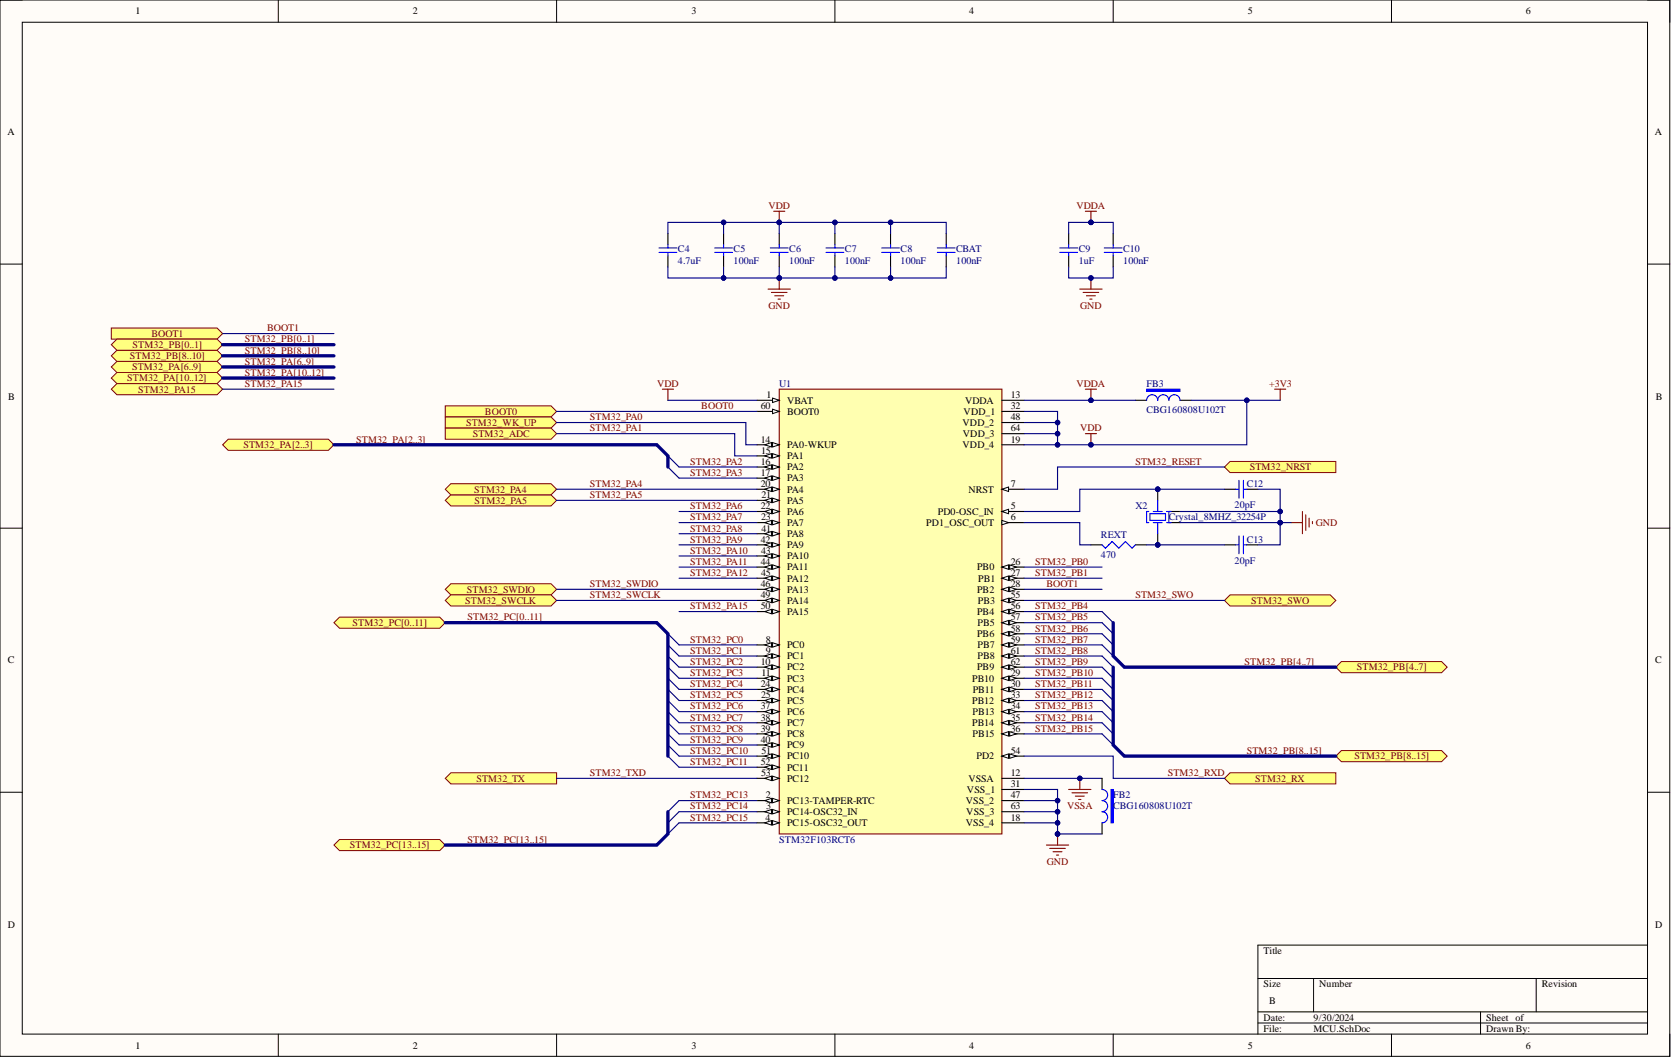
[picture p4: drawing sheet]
<svg xmlns="http://www.w3.org/2000/svg" width="381mm" height="241mm" viewBox="0 0 381 241" stroke-linecap="round" stroke-linejoin="round" font-family="sans-serif">
<defs><g id="words">
<g font-size="2.3">
<text x="30.8" y="3.3">1</text>
<text x="94.1" y="3.3">2</text>
<text x="157.5" y="3.3">3</text>
<text x="220.7" y="3.3">4</text>
<text x="284.2" y="3.3">5</text>
<text x="347.5" y="3.3">6</text>
<text x="1.7" y="30.8">A</text>
<text x="376.9" y="30.8">A</text>
<text x="1.9" y="91">B</text>
<text x="173.2" y="93.1">60</text>
<text x="174.6" y="90.6">1</text>
<text x="179.2" y="91.9">VBAT</text>
<text x="179.2" y="94.4">BOOT0</text>
<text x="219.5" y="94.4">VDD_1</text>
<text x="219.8" y="91.9">VDDA</text>
<text x="230.2" y="93.1">32</text>
<text x="230.2" y="95.7">48</text>
<text x="230.2" y="90.6">13</text>
<text x="377.1" y="91">B</text>
<text x="173.2" y="100.7">14</text>
<text x="219.2" y="96.9">VDD_2</text>
<text x="219.3" y="99.5">VDD_3</text>
<text x="230.2" y="100.7">19</text>
<text x="230.2" y="98.2">64</text>
<text x="173.2" y="105.8">16</text>
<text x="173.3" y="103.3">15</text>
<text x="179.2" y="102">PA0-WKUP</text>
<text x="179.2" y="104.5">PA1</text>
<text x="179.2" y="107.1">PA2</text>
<text x="219.2" y="102">VDD_4</text>
<text x="173.2" y="108.3">17</text>
<text x="173.2" y="110.9">20</text>
<text x="173.4" y="113.4">21</text>
<text x="179.2" y="109.6">PA3</text>
<text x="179.2" y="112.1">PA4</text>
<text x="220.6" y="112.1">NRST</text>
<text x="230.2" y="110.9">7</text>
<text x="173.2" y="115.9">22</text>
<text x="173.3" y="118.5">23</text>
<text x="179.2" y="114.7">PA5</text>
<text x="179.2" y="117.2">PA6</text>
<text x="179.2" y="119.7">PA7</text>
<text x="210.9" y="119.7">PD1_OSC_OUT</text>
<text x="213.5" y="117.2">PD0-OSC_IN</text>
<text x="230.2" y="115.9">5</text>
<text x="230.2" y="118.5">6</text>
<text x="173.2" y="123.5">42</text>
<text x="173.4" y="121">41</text>
<text x="179.2" y="122.3">PA8</text>
<text x="179.2" y="124.8">PA9</text>
<text x="173.2" y="128.6">44</text>
<text x="173.3" y="126.1">43</text>
<text x="173.3" y="131.1">45</text>
<text x="179.2" y="127.3">PA10</text>
<text x="179.2" y="129.9">PA11</text>
<text x="222.5" y="129.9">PB0</text>
<text x="230.2" y="128.6">26</text>
<text x="230.2" y="131.1">27</text>
<text x="173.2" y="133.6">46</text>
<text x="173.2" y="136.2">49</text>
<text x="179.2" y="132.4">PA12</text>
<text x="179.2" y="134.9">PA13</text>
<text x="179.2" y="137.4">PA14</text>
<text x="222.5" y="134.9">PB2</text>
<text x="222.7" y="137.4">PB3</text>
<text x="222.8" y="132.4">PB1</text>
<text x="230.2" y="133.6">28</text>
<text x="230.2" y="136.2">55</text>
<text x="173.2" y="138.7">50</text>
<text x="179.2" y="140">PA15</text>
<text x="222.5" y="140">PB4</text>
<text x="222.6" y="142.5">PB5</text>
<text x="230.2" y="138.7">56</text>
<text x="230.2" y="141.2">57</text>
<text x="230.2" y="143.8">58</text>
<text x="174.4" y="146.3">8</text>
<text x="174.4" y="148.8">9</text>
<text x="179.2" y="147.6">PC0</text>
<text x="222.5" y="145">PB6</text>
<text x="222.6" y="147.6">PB7</text>
<text x="230.2" y="146.3">59</text>
<text x="230.2" y="148.8">61</text>
<text x="1.8" y="151">C</text>
<text x="173.2" y="151.4">10</text>
<text x="173.4" y="153.9">11</text>
<text x="179.2" y="150.1">PC1</text>
<text x="179.2" y="152.6">PC2</text>
<text x="179.2" y="155.2">PC3</text>
<text x="221.4" y="155.2">PB10</text>
<text x="222.5" y="152.6">PB9</text>
<text x="222.6" y="150.1">PB8</text>
<text x="230.2" y="151.4">62</text>
<text x="230.2" y="153.9">29</text>
<text x="377" y="151">C</text>
<text x="173.2" y="156.4">24</text>
<text x="173.2" y="161.5">37</text>
<text x="173.3" y="159">25</text>
<text x="179.2" y="157.7">PC4</text>
<text x="179.2" y="160.2">PC5</text>
<text x="221.4" y="160.2">PB12</text>
<text x="221.6" y="157.7">PB11</text>
<text x="230.2" y="156.4">30</text>
<text x="230.2" y="159">33</text>
<text x="230.2" y="161.5">34</text>
<text x="173.2" y="164">38</text>
<text x="173.2" y="166.6">39</text>
<text x="179.2" y="162.8">PC6</text>
<text x="179.2" y="165.3">PC7</text>
<text x="179.2" y="167.8">PC8</text>
<text x="221.4" y="165.3">PB14</text>
<text x="221.5" y="162.8">PB13</text>
<text x="221.5" y="167.8">PB15</text>
<text x="230.2" y="164">35</text>
<text x="230.2" y="166.6">36</text>
<text x="173.2" y="169.1">40</text>
<text x="173.4" y="171.6">51</text>
<text x="179.2" y="170.4">PC9</text>
<text x="179.2" y="172.9">PC10</text>
<text x="222.4" y="172.9">PD2</text>
<text x="230.2" y="171.6">54</text>
<text x="173.2" y="174.1">52</text>
<text x="173.3" y="176.7">53</text>
<text x="179.2" y="175.4">PC11</text>
<text x="179.2" y="177.9">PC12</text>
<text x="220.6" y="177.9">VSSA</text>
<text x="230.2" y="176.7">12</text>
<text x="230.2" y="179.2">31</text>
<text x="174.4" y="181.7">2</text>
<text x="174.5" y="184.3">3</text>
<text x="179.2" y="183">PC13-TAMPER-RTC</text>
<text x="179.2" y="185.5">PC14-OSC32_IN</text>
<text x="220" y="183">VSS_2</text>
<text x="220" y="185.5">VSS_3</text>
<text x="220.2" y="180.5">VSS_1</text>
<text x="230.2" y="181.7">47</text>
<text x="230.2" y="184.3">63</text>
<text x="174.3" y="186.8">4</text>
<text x="179.2" y="188.1">PC15-OSC32_OUT</text>
<text x="220" y="188.1">VSS_4</text>
<text x="230.2" y="186.8">18</text>
<text x="1.8" y="211.2">D</text>
<text x="377" y="211.2">D</text>
<text x="287.7" y="217.2">Title</text>
<text x="287.7" y="224.8">Size</text>
<text x="300.4" y="224.8">Number</text>
<text x="351.1" y="224.8">Revision</text>
<text x="287.7" y="232.4">Date:</text>
<text x="289" y="228.6">B</text>
<text x="299.1" y="232.4">9/30/2024</text>
<text x="338.4" y="232.4">Sheet of</text>
<text x="30.8" y="238.7">1</text>
<text x="94.1" y="238.7">2</text>
<text x="157.5" y="238.7">3</text>
<text x="220.7" y="238.7">4</text>
<text x="284.2" y="238.7">5</text>
<text x="287.7" y="234.9">File:</text>
<text x="299.1" y="234.9">MCU.SchDoc</text>
<text x="338.4" y="234.9">Drawn By:</text>
<text x="347.5" y="238.7">6</text>
</g>
<g font-size="2.3" fill="#800000">
<text x="175" y="47.6">VDD</text>
<text x="245.1" y="47.6">VDDA</text>
<text x="175" y="70.4">GND</text>
<text x="246" y="70.4">GND</text>
<text x="34.5" y="76.7">BOOT1</text>
<text x="55.8" y="78">STM32_PB[0..1]</text>
<text x="60.8" y="75.4">BOOT1</text>
<text x="29.6" y="81.8">STM32_PB[8..10]</text>
<text x="30.2" y="79.2">STM32_PB[0..1]</text>
<text x="55.8" y="83">STM32_PA[6..9]</text>
<text x="55.8" y="80.5">STM32_PB[8..10]</text>
<text x="29" y="86.8">STM32_PA[10..12]</text>
<text x="30.1" y="84.3">STM32_PA[6..9]</text>
<text x="31.4" y="89.4">STM32_PA15</text>
<text x="55.8" y="85.6">STM32_PA[10..12]</text>
<text x="55.8" y="88.1">STM32_PA15</text>
<text x="149.7" y="88.1">VDD</text>
<text x="245.1" y="88.1">VDDA</text>
<text x="289" y="88.1">+3V3</text>
<text x="110.4" y="94.4">BOOT0</text>
<text x="134.4" y="95.7">STM32_PA0</text>
<text x="159.7" y="93.1">BOOT0</text>
<text x="81.1" y="100.7">STM32_PA[2..3]</text>
<text x="106.1" y="96.9">STM32_WK_UP</text>
<text x="107.7" y="99.5">STM32_ADC</text>
<text x="134.4" y="98.2">STM32_PA1</text>
<text x="246" y="98.2">VDD</text>
<text x="55.4" y="102">STM32_PA[2..3]</text>
<text x="157.2" y="105.8">STM32_PA2</text>
<text x="258.6" y="105.8">STM32_RESET</text>
<text x="284.6" y="107.1">STM32_NRST</text>
<text x="108" y="112.1">STM32_PA4</text>
<text x="134.4" y="113.4">STM32_PA5</text>
<text x="134.4" y="110.9">STM32_PA4</text>
<text x="157.2" y="108.3">STM32_PA3</text>
<text x="108.1" y="114.7">STM32_PA5</text>
<text x="157.2" y="115.9">STM32_PA6</text>
<text x="157.2" y="118.5">STM32_PA7</text>
<text x="299.7" y="119.7">GND</text>
<text x="157.2" y="121">STM32_PA8</text>
<text x="157.2" y="123.5">STM32_PA9</text>
<text x="157.2" y="126.1">STM32_PA10</text>
<text x="157.2" y="128.6">STM32_PA11</text>
<text x="157.2" y="131.1">STM32_PA12</text>
<text x="235.8" y="128.6">STM32_PB0</text>
<text x="235.8" y="131.1">STM32_PB1</text>
<text x="106" y="137.4">STM32_SWCLK</text>
<text x="106.3" y="134.9">STM32_SWDIO</text>
<text x="134.4" y="133.6">STM32_SWDIO</text>
<text x="134.4" y="136.2">STM32_SWCLK</text>
<text x="238.3" y="133.6">BOOT1</text>
<text x="258.6" y="136.2">STM32_SWO</text>
<text x="284.9" y="137.4">STM32_SWO</text>
<text x="80.3" y="142.5">STM32_PC[0..11]</text>
<text x="106.5" y="141.2">STM32_PC[0..11]</text>
<text x="157.2" y="138.7">STM32_PA15</text>
<text x="235.8" y="138.7">STM32_PB4</text>
<text x="235.8" y="141.2">STM32_PB5</text>
<text x="235.8" y="143.8">STM32_PB6</text>
<text x="157.2" y="146.3">STM32_PC0</text>
<text x="157.2" y="148.8">STM32_PC1</text>
<text x="235.8" y="146.3">STM32_PB7</text>
<text x="235.8" y="148.8">STM32_PB8</text>
<text x="157.2" y="151.4">STM32_PC2</text>
<text x="157.2" y="153.9">STM32_PC3</text>
<text x="235.8" y="153.9">STM32_PB10</text>
<text x="235.8" y="151.4">STM32_PB9</text>
<text x="283.4" y="151.4">STM32_PB[4..7]</text>
<text x="309" y="152.6">STM32_PB[4..7]</text>
<text x="157.2" y="156.4">STM32_PC4</text>
<text x="157.2" y="159">STM32_PC5</text>
<text x="157.2" y="161.5">STM32_PC6</text>
<text x="235.8" y="156.4">STM32_PB11</text>
<text x="235.8" y="159">STM32_PB12</text>
<text x="235.8" y="161.5">STM32_PB13</text>
<text x="157.2" y="164">STM32_PC7</text>
<text x="157.2" y="166.6">STM32_PC8</text>
<text x="235.8" y="166.6">STM32_PB15</text>
<text x="235.8" y="164">STM32_PB14</text>
<text x="157.2" y="169.1">STM32_PC9</text>
<text x="157.2" y="171.6">STM32_PC10</text>
<text x="283.9" y="171.6">STM32_PB[8..15]</text>
<text x="308.4" y="172.9">STM32_PB[8..15]</text>
<text x="108.5" y="177.9">STM32_TX</text>
<text x="134.4" y="176.7">STM32_TXD</text>
<text x="157.2" y="174.1">STM32_PC11</text>
<text x="265.9" y="176.7">STM32_RXD</text>
<text x="285.9" y="177.9">STM32_RX</text>
<text x="157.2" y="181.7">STM32_PC13</text>
<text x="157.2" y="184.3">STM32_PC14</text>
<text x="243" y="184.3">VSSA</text>
<text x="106.5" y="191.9">STM32_PC[13..15]</text>
<text x="157.2" y="186.8">STM32_PC15</text>
<text x="79.7" y="193.1">STM32_PC[13..15]</text>
<text x="238.4" y="196.9">GND</text>
</g>
<g font-size="2.3" fill="#000080">
<text x="154.4" y="60">4.7uF</text>
<text x="154.4" y="57.5">C4</text>
<text x="167.1" y="60">100nF</text>
<text x="167.1" y="57.5">C5</text>
<text x="179.7" y="60">100nF</text>
<text x="179.7" y="57.5">C6</text>
<text x="192.4" y="60">100nF</text>
<text x="192.4" y="57.5">C7</text>
<text x="205.1" y="60">100nF</text>
<text x="205.1" y="57.5">C8</text>
<text x="217.8" y="60">100nF</text>
<text x="217.8" y="57.5">CBAT</text>
<text x="245.7" y="60">1uF</text>
<text x="245.7" y="57.5">C9</text>
<text x="255.8" y="60">100nF</text>
<text x="255.8" y="57.5">C10</text>
<text x="177.5" y="88.1">U1</text>
<text x="261.1" y="88.1">FB3</text>
<text x="261.1" y="93.9">CBG160808U102T</text>
<text x="283.9" y="110.9">C12</text>
<text x="258.6" y="115.9">X2</text>
<text x="266.2" y="118.5">Crystal_8MHZ_32254P</text>
<text x="281.1" y="115.7">20pF</text>
<text x="250.7" y="122.5">REXT</text>
<text x="283.9" y="123.5">C13</text>
<text x="250.7" y="127.1">470</text>
<text x="281.1" y="128.3">20pF</text>
<text x="253.5" y="181.7">FB2</text>
<text x="253.5" y="184.3">CBG160808U102T</text>
<text x="177.5" y="191.9">STM32F103RCT6</text>
</g>
</g></defs>
<path d="M0 0h380.3v240.5h-380.3z" fill-rule="evenodd" fill="#fffcf8"/>
<path d="M0 0h380.3v240.5h-380.3z" fill="none" stroke="#000" stroke-width=".23"/>
<path d="M5.1 5.1h370.1v230.3h-370.1z" fill-rule="evenodd" fill="#fffcf8"/>
<g fill="none" stroke="#000" stroke-width=".23">
<path d="M0 0h5.1M5.1 5.1h370.1v230.3h-370.1zM63.4 0v5.1M126.8 0v5.1M190.1 0v5.1M253.5 0v5.1M316.9 0v5.1M375.2 0h5.1v5.1M0 60.1h5.1M375.2 60.1h5.1M0 120.2h5.1M375.2 120.2h5.1"/>
<path d="M0 180.3h5.1M375.2 180.3h5.1M375.2 215.2h-88.7v20.2M63.4 235.4v5.1M126.8 235.4v5.1M190.1 235.4v5.1M253.5 235.4v5.1M286.5 222.7h88.7M286.5 230.3h88.7M286.5 232.9h88.7M299.1 222.7v7.6M316.9 235.4v5.1"/>
<path d="M337.2 230.3v5.1M349.8 222.7v7.6M380.3 235.4v5.1"/>
</g>
<path d="M25.4 83.5l1.2-1.2h22.8l1.3 1.2-1.3 1.3h-22.8z" fill-rule="evenodd" fill="#ffff80"/>
<path d="M25.4 83.5l1.2-1.2h22.8l1.3 1.2-1.3 1.3h-22.8z" fill="none" stroke="#800000" stroke-width=".23"/>
<path d="M304.2 172.1l1.3-1.2h22.8l1.3 1.2-1.3 1.3h-22.8z" fill-rule="evenodd" fill="#ffff80"/>
<path d="M304.2 172.1l1.3-1.2h22.8l1.3 1.2-1.3 1.3h-22.8z" fill="none" stroke="#800000" stroke-width=".23"/>
<path d="M278.9 111.4h2.5M283.9 111.4h2.6M278.9 124h2.5M283.9 124h2.6" fill="none" stroke="#000" stroke-width=".25"/>
<path d="M281.4 111.4h.8M282.2 109.3v4.1M283.2 109.3v4.1M283.2 111.4h.7M281.4 124h.8M282.2 122v4.1M283.2 122v4.1M283.2 124h.7" fill="none" stroke="#00f" stroke-width=".25"/>
<path d="M278.9 106.3l1.2-1.3h24.1v2.6h-24.1z" fill-rule="evenodd" fill="#ffff80"/>
<path d="M278.9 106.3l1.2-1.3h24.1v2.6h-24.1z" fill="none" stroke="#800000" stroke-width=".23"/>
<path d="M101.4 92.4h24.1l1.3 1.3-1.3 1.2h-24.1z" fill-rule="evenodd" fill="#ffff80"/>
<path d="M101.4 92.4h24.1l1.3 1.3-1.3 1.2h-24.1z" fill="none" stroke="#800000" stroke-width=".23"/>
<path d="M164.8 53.2v2.5M164.8 58.2v2.6" fill="none" stroke="#000" stroke-width=".25"/>
<path d="M162.8 56.4h4M162.8 57.5h4M164.8 55.7v.7M164.8 57.5v.7" fill="none" stroke="#00f" stroke-width=".25"/>
<path d="M101.4 94.9h24.1l1.3 1.3-1.3 1.3h-24.1z" fill-rule="evenodd" fill="#ffff80"/>
<path d="M101.4 94.9h24.1l1.3 1.3-1.3 1.3h-24.1z" fill="none" stroke="#800000" stroke-width=".23"/>
<path d="M177.5 53.2v2.5M177.5 58.2v2.6M190.1 53.2v2.5M190.1 58.2v2.6M202.8 53.2v2.5M202.8 58.2v2.6M253.5 53.2v2.5M253.5 58.2v2.6" fill="none" stroke="#000" stroke-width=".25"/>
<g fill="none" stroke="#00f" stroke-width=".25">
<path d="M175.4 56.4h4.1M175.4 57.5h4.1M177.5 55.7v.7M177.5 57.5v.7M188.1 56.4h4.1M188.1 57.5h4.1M190.1 55.7v.7M190.1 57.5v.7M200.8 56.4h4M200.8 57.5h4M202.8 55.7v.7M202.8 57.5v.7"/>
<path d="M251.5 56.4h4M251.5 57.5h4M253.5 55.7v.7M253.5 57.5v.7"/>
</g>
<path d="M76.1 141.7l1.2-1.2h22.8l1.3 1.2-1.3 1.3h-22.8z" fill-rule="evenodd" fill="#ffff80"/>
<path d="M76.1 141.7l1.2-1.2h22.8l1.3 1.2-1.3 1.3h-22.8z" fill="none" stroke="#800000" stroke-width=".23"/>
<path d="M247.2 88.6h2.5M248.4 88.6v2.5" fill="none" stroke="#800000" stroke-width=".25"/>
<circle cx="248.4" cy="91.1" r=".51" fill="#000080"/>
<circle cx="248.4" cy="91.1" r=".51" fill="none" stroke="#000080" stroke-width=".23"/>
<path d="M247.2 98.7h2.5M248.4 98.7v2.5" fill="none" stroke="#800000" stroke-width=".25"/>
<circle cx="248.4" cy="101.3" r=".51" fill="#000080"/>
<circle cx="248.4" cy="101.3" r=".51" fill="none" stroke="#000080" stroke-width=".23"/>
<path d="M247.2 48.1h2.5M248.4 48.1v2.5" fill="none" stroke="#800000" stroke-width=".25"/>
<circle cx="248.4" cy="50.6" r=".51" fill="#000080"/>
<circle cx="248.4" cy="50.6" r=".51" fill="none" stroke="#000080" stroke-width=".23"/>
<path d="M176.2 48.1h2.5M177.5 48.1v2.5" fill="none" stroke="#800000" stroke-width=".25"/>
<circle cx="177.5" cy="50.6" r=".51" fill="#000080"/>
<circle cx="177.5" cy="50.6" r=".51" fill="none" stroke="#000080" stroke-width=".23"/>
<path d="M101.4 97.5h24.1l1.3 1.2-1.3 1.3h-24.1z" fill-rule="evenodd" fill="#ffff80"/>
<path d="M101.4 97.5h24.1l1.3 1.2-1.3 1.3h-24.1z" fill="none" stroke="#800000" stroke-width=".23"/>
<path d="M101.4 113.9l1.3-1.3h22.8l1.3 1.3-1.3 1.3h-22.8z" fill-rule="evenodd" fill="#ffff80"/>
<path d="M101.4 113.9l1.3-1.3h22.8l1.3 1.3-1.3 1.3h-22.8z" fill="none" stroke="#800000" stroke-width=".23"/>
<path d="M304.2 151.9l1.3-1.3h22.8l1.3 1.3-1.3 1.2h-22.8z" fill-rule="evenodd" fill="#ffff80"/>
<path d="M304.2 151.9l1.3-1.3h22.8l1.3 1.3-1.3 1.2h-22.8z" fill="none" stroke="#800000" stroke-width=".23"/>
<path d="M50.7 101.2l1.3-1.2h22.8l1.3 1.2-1.3 1.3h-22.8z" fill-rule="evenodd" fill="#ffff80"/>
<path d="M50.7 101.2l1.3-1.2h22.8l1.3 1.2-1.3 1.3h-22.8z" fill="none" stroke="#800000" stroke-width=".23"/>
<path d="M25.4 74.7h24l1.3 1.2-1.3 1.3h-24z" fill-rule="evenodd" fill="#ffff80"/>
<path d="M25.4 74.7h24l1.3 1.2-1.3 1.3h-24z" fill="none" stroke="#800000" stroke-width=".23"/>
<path d="M25.4 86.1l1.2-1.3h22.8l1.3 1.3-1.3 1.2h-22.8z" fill-rule="evenodd" fill="#ffff80"/>
<path d="M25.4 86.1l1.2-1.3h22.8l1.3 1.3-1.3 1.2h-22.8z" fill="none" stroke="#800000" stroke-width=".23"/>
<circle cx="263.7" cy="124" r=".51" fill="#000080"/>
<circle cx="263.7" cy="124" r=".51" fill="none" stroke="#000080" stroke-width=".23"/>
<circle cx="263.7" cy="111.4" r=".51" fill="#000080"/>
<circle cx="263.7" cy="111.4" r=".51" fill="none" stroke="#000080" stroke-width=".23"/>
<path d="M263.7 121.5v2.5" fill="none" stroke="#000" stroke-width=".25"/>
<circle cx="263.7" cy="124" r=".51" fill="#000080"/>
<circle cx="263.7" cy="124" r=".51" fill="none" stroke="#000080" stroke-width=".23"/>
<path d="M263.7 111.4v2.5" fill="none" stroke="#000" stroke-width=".25"/>
<circle cx="263.7" cy="111.4" r=".51" fill="#000080"/>
<circle cx="263.7" cy="111.4" r=".51" fill="none" stroke="#000080" stroke-width=".23"/>
<path d="M261.6 116.4h-.5v2.6h.5M261.9 116.9h3.5v1.6h-3.5zM262.6 116.4h2.1M262.6 119h2.1M263.7 113.9v2.5M263.7 119v2.5M265.7 116.4h1M265.7 119h1M266.2 116.4v2.6" fill="none" stroke="#00f" stroke-width=".25"/>
<path d="M266.2 116.4h2.5M266.2 119h2.5" fill="none" stroke="#000" stroke-width=".25"/>
<path d="M25.4 81l1.2-1.3h22.8l1.3 1.3-1.3 1.3h-22.8z" fill-rule="evenodd" fill="#ffff80"/>
<path d="M25.4 81l1.2-1.3h22.8l1.3 1.3-1.3 1.3h-22.8z" fill="none" stroke="#800000" stroke-width=".23"/>
<path d="M152.1 53.2v2.5M152.1 58.2v2.6M243.4 53.2v2.5M243.4 58.2v2.6" fill="none" stroke="#000" stroke-width=".25"/>
<path d="M150.1 56.4h4M150.1 57.5h4M152.1 55.7v.7M152.1 57.5v.7M241.3 56.4h4.1M241.3 57.5h4.1M243.4 55.7v.7M243.4 57.5v.7" fill="none" stroke="#00f" stroke-width=".25"/>
<path d="M101.4 134.2l1.3-1.3h22.8l1.3 1.3-1.3 1.2h-22.8z" fill-rule="evenodd" fill="#ffff80"/>
<path d="M101.4 134.2l1.3-1.3h22.8l1.3 1.3-1.3 1.2h-22.8z" fill="none" stroke="#800000" stroke-width=".23"/>
<path d="M101.4 136.7l1.3-1.3h22.8l1.3 1.3-1.3 1.3h-22.8z" fill-rule="evenodd" fill="#ffff80"/>
<path d="M101.4 136.7l1.3-1.3h22.8l1.3 1.3-1.3 1.3h-22.8z" fill="none" stroke="#800000" stroke-width=".23"/>
<path d="M25.4 78.5l1.2-1.3h22.8l1.3 1.3-1.3 1.2h-22.8z" fill-rule="evenodd" fill="#ffff80"/>
<path d="M25.4 78.5l1.2-1.3h22.8l1.3 1.3-1.3 1.2h-22.8z" fill="none" stroke="#800000" stroke-width=".23"/>
<path d="M150.8 88.6h2.6M152.1 88.6v2.5" fill="none" stroke="#800000" stroke-width=".25"/>
<path d="M215.5 53.2v2.5M215.5 58.2v2.6M248.4 124h2.6M258.6 124h2.5" fill="none" stroke="#000" stroke-width=".25"/>
<path d="M213.5 56.4h4M213.5 57.5h4M215.5 55.7v.7M215.5 57.5v.7M251 124l.7 .8 1.6-1.5 1.5 1.5 1.5-1.5 1.5 1.5 .8-.8" fill="none" stroke="#00f" stroke-width=".25"/>
<path d="M177.5 88.6h50.7v101.2h-50.7z" fill-rule="evenodd" fill="#ffffb0"/>
<path d="M177.5 88.6h50.7v101.2h-50.7z" fill="none" stroke="#800000" stroke-width=".25"/>
<path d="M172.4 91.1h5.1" fill="none" stroke="#000" stroke-width=".25"/>
<path d="M175.9 90.6l1.6 .5-1.6 .5z" fill="#f8fcff"/>
<path d="M175.9 90.6l1.6 .5-1.6 .5z" fill="none" stroke="#000" stroke-width=".23"/>
<path d="M172.4 93.7h5.1" fill="none" stroke="#000" stroke-width=".25"/>
<path d="M175.9 93.1l1.6 .6-1.6 .5z" fill="#f8fcff"/>
<path d="M175.9 93.1l1.6 .6-1.6 .5z" fill="none" stroke="#000" stroke-width=".23"/>
<path d="M172.4 101.2h5.1" fill="none" stroke="#000" stroke-width=".25"/>
<path d="M175.9 100.7l1.6 .5-1.6 .6z" fill="#f8fcff"/>
<path d="M175.9 100.7l1.6 .5-1.6 .6z" fill="none" stroke="#000" stroke-width=".23"/>
<path d="M174.2 101.2l1.5-.5v1.1z" fill="#f8fcff"/>
<path d="M174.2 101.2l1.5-.5v1.1z" fill="none" stroke="#000" stroke-width=".23"/>
<path d="M172.4 103.8h5.1" fill="none" stroke="#000" stroke-width=".25"/>
<path d="M175.9 103.3l1.6 .5-1.6 .5z" fill="#f8fcff"/>
<path d="M175.9 103.3l1.6 .5-1.6 .5z" fill="none" stroke="#000" stroke-width=".23"/>
<path d="M174.2 103.8l1.5-.5v1z" fill="#f8fcff"/>
<path d="M174.2 103.8l1.5-.5v1z" fill="none" stroke="#000" stroke-width=".23"/>
<path d="M172.4 106.3h5.1" fill="none" stroke="#000" stroke-width=".25"/>
<path d="M175.9 105.8l1.6 .5-1.6 .5z" fill="#f8fcff"/>
<path d="M175.9 105.8l1.6 .5-1.6 .5z" fill="none" stroke="#000" stroke-width=".23"/>
<path d="M174.2 106.3l1.5-.5v1z" fill="#f8fcff"/>
<path d="M174.2 106.3l1.5-.5v1z" fill="none" stroke="#000" stroke-width=".23"/>
<path d="M172.4 108.8h5.1" fill="none" stroke="#000" stroke-width=".25"/>
<path d="M175.9 108.3l1.6 .5-1.6 .5z" fill="#f8fcff"/>
<path d="M175.9 108.3l1.6 .5-1.6 .5z" fill="none" stroke="#000" stroke-width=".23"/>
<path d="M174.2 108.8l1.5-.5v1z" fill="#f8fcff"/>
<path d="M174.2 108.8l1.5-.5v1z" fill="none" stroke="#000" stroke-width=".23"/>
<path d="M172.4 111.4h5.1" fill="none" stroke="#000" stroke-width=".25"/>
<path d="M175.9 110.9l1.6 .5-1.6 .5z" fill="#f8fcff"/>
<path d="M175.9 110.9l1.6 .5-1.6 .5z" fill="none" stroke="#000" stroke-width=".23"/>
<path d="M174.2 111.4l1.5-.5v1z" fill="#f8fcff"/>
<path d="M174.2 111.4l1.5-.5v1z" fill="none" stroke="#000" stroke-width=".23"/>
<path d="M172.4 113.9h5.1" fill="none" stroke="#000" stroke-width=".25"/>
<path d="M175.9 113.4l1.6 .5-1.6 .5z" fill="#f8fcff"/>
<path d="M175.9 113.4l1.6 .5-1.6 .5z" fill="none" stroke="#000" stroke-width=".23"/>
<path d="M174.2 113.9l1.5-.5v1z" fill="#f8fcff"/>
<path d="M174.2 113.9l1.5-.5v1z" fill="none" stroke="#000" stroke-width=".23"/>
<path d="M172.4 116.4h5.1" fill="none" stroke="#000" stroke-width=".25"/>
<path d="M175.9 115.9l1.6 .5-1.6 .5z" fill="#f8fcff"/>
<path d="M175.9 115.9l1.6 .5-1.6 .5z" fill="none" stroke="#000" stroke-width=".23"/>
<path d="M174.2 116.4l1.5-.5v1z" fill="#f8fcff"/>
<path d="M174.2 116.4l1.5-.5v1z" fill="none" stroke="#000" stroke-width=".23"/>
<path d="M172.4 119h5.1" fill="none" stroke="#000" stroke-width=".25"/>
<path d="M175.9 118.5l1.6 .5-1.6 .5z" fill="#f8fcff"/>
<path d="M175.9 118.5l1.6 .5-1.6 .5z" fill="none" stroke="#000" stroke-width=".23"/>
<path d="M174.2 119l1.5-.5v1z" fill="#f8fcff"/>
<path d="M174.2 119l1.5-.5v1z" fill="none" stroke="#000" stroke-width=".23"/>
<path d="M172.4 121.5h5.1" fill="none" stroke="#000" stroke-width=".25"/>
<path d="M175.9 121l1.6 .5-1.6 .5z" fill="#f8fcff"/>
<path d="M175.9 121l1.6 .5-1.6 .5z" fill="none" stroke="#000" stroke-width=".23"/>
<path d="M174.2 121.5l1.5-.5v1z" fill="#f8fcff"/>
<path d="M174.2 121.5l1.5-.5v1z" fill="none" stroke="#000" stroke-width=".23"/>
<path d="M172.4 124h5.1" fill="none" stroke="#000" stroke-width=".25"/>
<path d="M175.9 123.5l1.6 .5-1.6 .5z" fill="#f8fcff"/>
<path d="M175.9 123.5l1.6 .5-1.6 .5z" fill="none" stroke="#000" stroke-width=".23"/>
<path d="M174.2 124l1.5-.5v1z" fill="#f8fcff"/>
<path d="M174.2 124l1.5-.5v1z" fill="none" stroke="#000" stroke-width=".23"/>
<path d="M172.4 126.6h5.1" fill="none" stroke="#000" stroke-width=".25"/>
<path d="M175.9 126.1l1.6 .5-1.6 .5z" fill="#f8fcff"/>
<path d="M175.9 126.1l1.6 .5-1.6 .5z" fill="none" stroke="#000" stroke-width=".23"/>
<path d="M174.2 126.6l1.5-.5v1z" fill="#f8fcff"/>
<path d="M174.2 126.6l1.5-.5v1z" fill="none" stroke="#000" stroke-width=".23"/>
<path d="M172.4 129.1h5.1" fill="none" stroke="#000" stroke-width=".25"/>
<path d="M175.9 128.6l1.6 .5-1.6 .5z" fill="#f8fcff"/>
<path d="M175.9 128.6l1.6 .5-1.6 .5z" fill="none" stroke="#000" stroke-width=".23"/>
<path d="M174.2 129.1l1.5-.5v1z" fill="#f8fcff"/>
<path d="M174.2 129.1l1.5-.5v1z" fill="none" stroke="#000" stroke-width=".23"/>
<path d="M172.4 131.6h5.1" fill="none" stroke="#000" stroke-width=".25"/>
<path d="M175.9 131.1l1.6 .5-1.6 .5z" fill="#f8fcff"/>
<path d="M175.9 131.1l1.6 .5-1.6 .5z" fill="none" stroke="#000" stroke-width=".23"/>
<path d="M174.2 131.6l1.5-.5v1z" fill="#f8fcff"/>
<path d="M174.2 131.6l1.5-.5v1z" fill="none" stroke="#000" stroke-width=".23"/>
<path d="M172.4 134.2h5.1" fill="none" stroke="#000" stroke-width=".25"/>
<path d="M175.9 133.6l1.6 .6-1.6 .5z" fill="#f8fcff"/>
<path d="M175.9 133.6l1.6 .6-1.6 .5z" fill="none" stroke="#000" stroke-width=".23"/>
<path d="M174.2 134.2l1.5-.6v1.1z" fill="#f8fcff"/>
<path d="M174.2 134.2l1.5-.6v1.1z" fill="none" stroke="#000" stroke-width=".23"/>
<path d="M172.4 136.7h5.1" fill="none" stroke="#000" stroke-width=".25"/>
<path d="M175.9 136.2l1.6 .5-1.6 .5z" fill="#f8fcff"/>
<path d="M175.9 136.2l1.6 .5-1.6 .5z" fill="none" stroke="#000" stroke-width=".23"/>
<path d="M174.2 136.7l1.5-.5v1z" fill="#f8fcff"/>
<path d="M174.2 136.7l1.5-.5v1z" fill="none" stroke="#000" stroke-width=".23"/>
<path d="M172.4 139.2h5.1" fill="none" stroke="#000" stroke-width=".25"/>
<path d="M175.9 138.7l1.6 .5-1.6 .5z" fill="#f8fcff"/>
<path d="M175.9 138.7l1.6 .5-1.6 .5z" fill="none" stroke="#000" stroke-width=".23"/>
<path d="M174.2 139.2l1.5-.5v1z" fill="#f8fcff"/>
<path d="M174.2 139.2l1.5-.5v1z" fill="none" stroke="#000" stroke-width=".23"/>
<path d="M172.4 146.8h5.1" fill="none" stroke="#000" stroke-width=".25"/>
<path d="M175.9 146.3l1.6 .5-1.6 .5z" fill="#f8fcff"/>
<path d="M175.9 146.3l1.6 .5-1.6 .5z" fill="none" stroke="#000" stroke-width=".23"/>
<path d="M174.2 146.8l1.5-.5v1z" fill="#f8fcff"/>
<path d="M174.2 146.8l1.5-.5v1z" fill="none" stroke="#000" stroke-width=".23"/>
<path d="M172.4 149.3h5.1" fill="none" stroke="#000" stroke-width=".25"/>
<path d="M175.9 148.8l1.6 .5-1.6 .5z" fill="#f8fcff"/>
<path d="M175.9 148.8l1.6 .5-1.6 .5z" fill="none" stroke="#000" stroke-width=".23"/>
<path d="M174.2 149.3l1.5-.5v1z" fill="#f8fcff"/>
<path d="M174.2 149.3l1.5-.5v1z" fill="none" stroke="#000" stroke-width=".23"/>
<path d="M172.4 151.9h5.1" fill="none" stroke="#000" stroke-width=".25"/>
<path d="M175.9 151.4l1.6 .5-1.6 .5z" fill="#f8fcff"/>
<path d="M175.9 151.4l1.6 .5-1.6 .5z" fill="none" stroke="#000" stroke-width=".23"/>
<path d="M174.2 151.9l1.5-.5v1z" fill="#f8fcff"/>
<path d="M174.2 151.9l1.5-.5v1z" fill="none" stroke="#000" stroke-width=".23"/>
<path d="M172.4 154.4h5.1" fill="none" stroke="#000" stroke-width=".25"/>
<path d="M175.9 153.9l1.6 .5-1.6 .5z" fill="#f8fcff"/>
<path d="M175.9 153.9l1.6 .5-1.6 .5z" fill="none" stroke="#000" stroke-width=".23"/>
<path d="M174.2 154.4l1.5-.5v1z" fill="#f8fcff"/>
<path d="M174.2 154.4l1.5-.5v1z" fill="none" stroke="#000" stroke-width=".23"/>
<path d="M172.4 156.9h5.1" fill="none" stroke="#000" stroke-width=".25"/>
<path d="M175.9 156.4l1.6 .5-1.6 .5z" fill="#f8fcff"/>
<path d="M175.9 156.4l1.6 .5-1.6 .5z" fill="none" stroke="#000" stroke-width=".23"/>
<path d="M174.2 156.9l1.5-.5v1z" fill="#f8fcff"/>
<path d="M174.2 156.9l1.5-.5v1z" fill="none" stroke="#000" stroke-width=".23"/>
<path d="M172.4 159.5h5.1" fill="none" stroke="#000" stroke-width=".25"/>
<path d="M175.9 159l1.6 .5-1.6 .5z" fill="#f8fcff"/>
<path d="M175.9 159l1.6 .5-1.6 .5z" fill="none" stroke="#000" stroke-width=".23"/>
<path d="M174.2 159.5l1.5-.5v1z" fill="#f8fcff"/>
<path d="M174.2 159.5l1.5-.5v1z" fill="none" stroke="#000" stroke-width=".23"/>
<path d="M172.4 162h5.1" fill="none" stroke="#000" stroke-width=".25"/>
<path d="M175.9 161.5l1.6 .5-1.6 .5z" fill="#f8fcff"/>
<path d="M175.9 161.5l1.6 .5-1.6 .5z" fill="none" stroke="#000" stroke-width=".23"/>
<path d="M174.2 162l1.5-.5v1z" fill="#f8fcff"/>
<path d="M174.2 162l1.5-.5v1z" fill="none" stroke="#000" stroke-width=".23"/>
<path d="M172.4 164.5h5.1" fill="none" stroke="#000" stroke-width=".25"/>
<path d="M175.9 164l1.6 .5-1.6 .5z" fill="#f8fcff"/>
<path d="M175.9 164l1.6 .5-1.6 .5z" fill="none" stroke="#000" stroke-width=".23"/>
<path d="M174.2 164.5l1.5-.5v1z" fill="#f8fcff"/>
<path d="M174.2 164.5l1.5-.5v1z" fill="none" stroke="#000" stroke-width=".23"/>
<path d="M172.4 167.1h5.1" fill="none" stroke="#000" stroke-width=".25"/>
<path d="M175.9 166.6l1.6 .5-1.6 .5z" fill="#f8fcff"/>
<path d="M175.9 166.6l1.6 .5-1.6 .5z" fill="none" stroke="#000" stroke-width=".23"/>
<path d="M174.2 167.1l1.5-.5v1z" fill="#f8fcff"/>
<path d="M174.2 167.1l1.5-.5v1z" fill="none" stroke="#000" stroke-width=".23"/>
<path d="M172.4 169.6h5.1" fill="none" stroke="#000" stroke-width=".25"/>
<path d="M175.9 169.1l1.6 .5-1.6 .5z" fill="#f8fcff"/>
<path d="M175.9 169.1l1.6 .5-1.6 .5z" fill="none" stroke="#000" stroke-width=".23"/>
<path d="M174.2 169.6l1.5-.5v1z" fill="#f8fcff"/>
<path d="M174.2 169.6l1.5-.5v1z" fill="none" stroke="#000" stroke-width=".23"/>
<path d="M172.4 172.1h5.1" fill="none" stroke="#000" stroke-width=".25"/>
<path d="M175.9 171.6l1.6 .5-1.6 .5z" fill="#f8fcff"/>
<path d="M175.9 171.6l1.6 .5-1.6 .5z" fill="none" stroke="#000" stroke-width=".23"/>
<path d="M174.2 172.1l1.5-.5v1z" fill="#f8fcff"/>
<path d="M174.2 172.1l1.5-.5v1z" fill="none" stroke="#000" stroke-width=".23"/>
<path d="M172.4 174.7h5.1" fill="none" stroke="#000" stroke-width=".25"/>
<path d="M175.9 174.1l1.6 .6-1.6 .5z" fill="#f8fcff"/>
<path d="M175.9 174.1l1.6 .6-1.6 .5z" fill="none" stroke="#000" stroke-width=".23"/>
<path d="M174.2 174.7l1.5-.6v1.1z" fill="#f8fcff"/>
<path d="M174.2 174.7l1.5-.6v1.1z" fill="none" stroke="#000" stroke-width=".23"/>
<path d="M172.4 177.2h5.1" fill="none" stroke="#000" stroke-width=".25"/>
<path d="M175.9 176.7l1.6 .5-1.6 .5z" fill="#f8fcff"/>
<path d="M175.9 176.7l1.6 .5-1.6 .5z" fill="none" stroke="#000" stroke-width=".23"/>
<path d="M174.2 177.2l1.5-.5v1z" fill="#f8fcff"/>
<path d="M174.2 177.2l1.5-.5v1z" fill="none" stroke="#000" stroke-width=".23"/>
<path d="M172.4 182.2h5.1" fill="none" stroke="#000" stroke-width=".25"/>
<path d="M175.9 181.7l1.6 .5-1.6 .6z" fill="#f8fcff"/>
<path d="M175.9 181.7l1.6 .5-1.6 .6z" fill="none" stroke="#000" stroke-width=".23"/>
<path d="M174.2 182.2l1.5-.5v1.1z" fill="#f8fcff"/>
<path d="M174.2 182.2l1.5-.5v1.1z" fill="none" stroke="#000" stroke-width=".23"/>
<path d="M172.4 184.8h5.1" fill="none" stroke="#000" stroke-width=".25"/>
<path d="M175.9 184.3l1.6 .5-1.6 .5z" fill="#f8fcff"/>
<path d="M175.9 184.3l1.6 .5-1.6 .5z" fill="none" stroke="#000" stroke-width=".23"/>
<path d="M174.2 184.8l1.5-.5v1z" fill="#f8fcff"/>
<path d="M174.2 184.8l1.5-.5v1z" fill="none" stroke="#000" stroke-width=".23"/>
<path d="M172.4 187.3h5.1" fill="none" stroke="#000" stroke-width=".25"/>
<path d="M175.9 186.8l1.6 .5-1.6 .5z" fill="#f8fcff"/>
<path d="M175.9 186.8l1.6 .5-1.6 .5z" fill="none" stroke="#000" stroke-width=".23"/>
<path d="M174.2 187.3l1.5-.5v1z" fill="#f8fcff"/>
<path d="M174.2 187.3l1.5-.5v1z" fill="none" stroke="#000" stroke-width=".23"/>
<path d="M228.2 129.1h5" fill="none" stroke="#000" stroke-width=".25"/>
<path d="M228.2 129.1l1.5-.5v1z" fill="#f8fcff"/>
<path d="M228.2 129.1l1.5-.5v1z" fill="none" stroke="#000" stroke-width=".23"/>
<path d="M229.9 128.6l1.6 .5-1.6 .5z" fill="#f8fcff"/>
<path d="M229.9 128.6l1.6 .5-1.6 .5z" fill="none" stroke="#000" stroke-width=".23"/>
<path d="M228.2 134.2h5" fill="none" stroke="#000" stroke-width=".25"/>
<path d="M228.2 134.2l1.5-.6v1.1z" fill="#f8fcff"/>
<path d="M228.2 134.2l1.5-.6v1.1z" fill="none" stroke="#000" stroke-width=".23"/>
<path d="M229.9 133.6l1.6 .6-1.6 .5z" fill="#f8fcff"/>
<path d="M229.9 133.6l1.6 .6-1.6 .5z" fill="none" stroke="#000" stroke-width=".23"/>
<path d="M228.2 131.6h5" fill="none" stroke="#000" stroke-width=".25"/>
<path d="M228.2 131.6l1.5-.5v1z" fill="#f8fcff"/>
<path d="M228.2 131.6l1.5-.5v1z" fill="none" stroke="#000" stroke-width=".23"/>
<path d="M229.9 131.1l1.6 .5-1.6 .5z" fill="#f8fcff"/>
<path d="M229.9 131.1l1.6 .5-1.6 .5z" fill="none" stroke="#000" stroke-width=".23"/>
<path d="M228.2 136.7h5" fill="none" stroke="#000" stroke-width=".25"/>
<path d="M228.2 136.7l1.5-.5v1z" fill="#f8fcff"/>
<path d="M228.2 136.7l1.5-.5v1z" fill="none" stroke="#000" stroke-width=".23"/>
<path d="M229.9 136.2l1.6 .5-1.6 .5z" fill="#f8fcff"/>
<path d="M229.9 136.2l1.6 .5-1.6 .5z" fill="none" stroke="#000" stroke-width=".23"/>
<path d="M228.2 139.2h5" fill="none" stroke="#000" stroke-width=".25"/>
<path d="M228.2 139.2l1.5-.5v1z" fill="#f8fcff"/>
<path d="M228.2 139.2l1.5-.5v1z" fill="none" stroke="#000" stroke-width=".23"/>
<path d="M229.9 138.7l1.6 .5-1.6 .5z" fill="#f8fcff"/>
<path d="M229.9 138.7l1.6 .5-1.6 .5z" fill="none" stroke="#000" stroke-width=".23"/>
<path d="M228.2 141.7h5" fill="none" stroke="#000" stroke-width=".25"/>
<path d="M228.2 141.7l1.5-.5v1.1z" fill="#f8fcff"/>
<path d="M228.2 141.7l1.5-.5v1.1z" fill="none" stroke="#000" stroke-width=".23"/>
<path d="M229.9 141.2l1.6 .5-1.6 .6z" fill="#f8fcff"/>
<path d="M229.9 141.2l1.6 .5-1.6 .6z" fill="none" stroke="#000" stroke-width=".23"/>
<path d="M228.2 144.3h5" fill="none" stroke="#000" stroke-width=".25"/>
<path d="M228.2 144.3l1.5-.5v1z" fill="#f8fcff"/>
<path d="M228.2 144.3l1.5-.5v1z" fill="none" stroke="#000" stroke-width=".23"/>
<path d="M229.9 143.8l1.6 .5-1.6 .5z" fill="#f8fcff"/>
<path d="M229.9 143.8l1.6 .5-1.6 .5z" fill="none" stroke="#000" stroke-width=".23"/>
<path d="M228.2 146.8h5" fill="none" stroke="#000" stroke-width=".25"/>
<path d="M228.2 146.8l1.5-.5v1z" fill="#f8fcff"/>
<path d="M228.2 146.8l1.5-.5v1z" fill="none" stroke="#000" stroke-width=".23"/>
<path d="M229.9 146.3l1.6 .5-1.6 .5z" fill="#f8fcff"/>
<path d="M229.9 146.3l1.6 .5-1.6 .5z" fill="none" stroke="#000" stroke-width=".23"/>
<path d="M228.2 149.3h5" fill="none" stroke="#000" stroke-width=".25"/>
<path d="M228.2 149.3l1.5-.5v1z" fill="#f8fcff"/>
<path d="M228.2 149.3l1.5-.5v1z" fill="none" stroke="#000" stroke-width=".23"/>
<path d="M229.9 148.8l1.6 .5-1.6 .5z" fill="#f8fcff"/>
<path d="M229.9 148.8l1.6 .5-1.6 .5z" fill="none" stroke="#000" stroke-width=".23"/>
<path d="M228.2 151.9h5" fill="none" stroke="#000" stroke-width=".25"/>
<path d="M228.2 151.9l1.5-.5v1z" fill="#f8fcff"/>
<path d="M228.2 151.9l1.5-.5v1z" fill="none" stroke="#000" stroke-width=".23"/>
<path d="M229.9 151.4l1.6 .5-1.6 .5z" fill="#f8fcff"/>
<path d="M229.9 151.4l1.6 .5-1.6 .5z" fill="none" stroke="#000" stroke-width=".23"/>
<path d="M228.2 154.4h5" fill="none" stroke="#000" stroke-width=".25"/>
<path d="M228.2 154.4l1.5-.5v1z" fill="#f8fcff"/>
<path d="M228.2 154.4l1.5-.5v1z" fill="none" stroke="#000" stroke-width=".23"/>
<path d="M229.9 153.9l1.6 .5-1.6 .5z" fill="#f8fcff"/>
<path d="M229.9 153.9l1.6 .5-1.6 .5z" fill="none" stroke="#000" stroke-width=".23"/>
<path d="M228.2 156.9h5" fill="none" stroke="#000" stroke-width=".25"/>
<path d="M228.2 156.9l1.5-.5v1z" fill="#f8fcff"/>
<path d="M228.2 156.9l1.5-.5v1z" fill="none" stroke="#000" stroke-width=".23"/>
<path d="M229.9 156.4l1.6 .5-1.6 .5z" fill="#f8fcff"/>
<path d="M229.9 156.4l1.6 .5-1.6 .5z" fill="none" stroke="#000" stroke-width=".23"/>
<path d="M228.2 159.5h5" fill="none" stroke="#000" stroke-width=".25"/>
<path d="M228.2 159.5l1.5-.5v1z" fill="#f8fcff"/>
<path d="M228.2 159.5l1.5-.5v1z" fill="none" stroke="#000" stroke-width=".23"/>
<path d="M229.9 159l1.6 .5-1.6 .5z" fill="#f8fcff"/>
<path d="M229.9 159l1.6 .5-1.6 .5z" fill="none" stroke="#000" stroke-width=".23"/>
<path d="M228.2 162h5" fill="none" stroke="#000" stroke-width=".25"/>
<path d="M228.2 162l1.5-.5v1z" fill="#f8fcff"/>
<path d="M228.2 162l1.5-.5v1z" fill="none" stroke="#000" stroke-width=".23"/>
<path d="M229.9 161.5l1.6 .5-1.6 .5z" fill="#f8fcff"/>
<path d="M229.9 161.5l1.6 .5-1.6 .5z" fill="none" stroke="#000" stroke-width=".23"/>
<path d="M228.2 164.5h5" fill="none" stroke="#000" stroke-width=".25"/>
<path d="M228.2 164.5l1.5-.5v1z" fill="#f8fcff"/>
<path d="M228.2 164.5l1.5-.5v1z" fill="none" stroke="#000" stroke-width=".23"/>
<path d="M229.9 164l1.6 .5-1.6 .5z" fill="#f8fcff"/>
<path d="M229.9 164l1.6 .5-1.6 .5z" fill="none" stroke="#000" stroke-width=".23"/>
<path d="M228.2 167.1h5" fill="none" stroke="#000" stroke-width=".25"/>
<path d="M228.2 167.1l1.5-.5v1z" fill="#f8fcff"/>
<path d="M228.2 167.1l1.5-.5v1z" fill="none" stroke="#000" stroke-width=".23"/>
<path d="M229.9 166.6l1.6 .5-1.6 .5z" fill="#f8fcff"/>
<path d="M229.9 166.6l1.6 .5-1.6 .5z" fill="none" stroke="#000" stroke-width=".23"/>
<path d="M228.2 93.7h5M228.2 98.7h5M228.2 96.2h5M228.2 91.1h5M228.2 101.2h5M228.2 111.4h5" fill="none" stroke="#000" stroke-width=".25"/>
<path d="M228.2 111.4l1.5-.5v1z" fill="#f8fcff"/>
<path d="M228.2 111.4l1.5-.5v1z" fill="none" stroke="#000" stroke-width=".23"/>
<path d="M228.2 116.4h5" fill="none" stroke="#000" stroke-width=".25"/>
<path d="M228.2 116.4l1.5-.5v1z" fill="#f8fcff"/>
<path d="M228.2 116.4l1.5-.5v1z" fill="none" stroke="#000" stroke-width=".23"/>
<path d="M228.2 119h5" fill="none" stroke="#000" stroke-width=".25"/>
<path d="M228.2 118.5l1.5 .5-1.5 .5z" fill="#f8fcff"/>
<path d="M228.2 118.5l1.5 .5-1.5 .5z" fill="none" stroke="#000" stroke-width=".23"/>
<path d="M228.2 172.1h5" fill="none" stroke="#000" stroke-width=".25"/>
<path d="M228.2 172.1l1.5-.5v1z" fill="#f8fcff"/>
<path d="M228.2 172.1l1.5-.5v1z" fill="none" stroke="#000" stroke-width=".23"/>
<path d="M229.9 171.6l1.6 .5-1.6 .5z" fill="#f8fcff"/>
<path d="M229.9 171.6l1.6 .5-1.6 .5z" fill="none" stroke="#000" stroke-width=".23"/>
<path d="M228.2 177.2h5M228.2 179.7h5M228.2 182.2h5M228.2 187.3h5M228.2 184.8h5" fill="none" stroke="#000" stroke-width=".25"/>
<path d="M101.4 177.2l1.3-1.3h24.1v2.6h-24.1z" fill-rule="evenodd" fill="#ffff80"/>
<path d="M101.4 177.2l1.3-1.3h24.1v2.6h-24.1z" fill="none" stroke="#800000" stroke-width=".23"/>
<path d="M278.9 177.2l1.2-1.3h24.1v2.6h-24.1z" fill-rule="evenodd" fill="#ffff80"/>
<path d="M278.9 177.2l1.2-1.3h24.1v2.6h-24.1z" fill="none" stroke="#800000" stroke-width=".23"/>
<path d="M76.1 192.4l1.2-1.3h22.8l1.3 1.3-1.3 1.2h-22.8z" fill-rule="evenodd" fill="#ffff80"/>
<path d="M76.1 192.4l1.2-1.3h22.8l1.3 1.3-1.3 1.2h-22.8z" fill="none" stroke="#800000" stroke-width=".23"/>
<path d="M25.4 88.6l1.2-1.3h22.8l1.3 1.3-1.3 1.3h-22.8z" fill-rule="evenodd" fill="#ffff80"/>
<path d="M25.4 88.6l1.2-1.3h22.8l1.3 1.3-1.3 1.3h-22.8z" fill="none" stroke="#800000" stroke-width=".23"/>
<g fill="none" stroke="#000080" stroke-width=".25">
<path d="M152.1 103.8l2.5 2.5M152.1 106.3l2.5 2.5M152.1 144.3l2.5 2.5M152.1 146.8l2.5 2.5M152.1 149.3l2.5 2.6M152.1 151.9l2.5 2.5M152.1 154.4l2.5 2.5M152.1 156.9l2.5 2.6M152.1 159.5l2.5 2.5M152.1 162l2.5 2.5M152.1 164.5l2.5 2.6M152.1 167.1l2.5 2.5"/>
<path d="M152.1 169.6l2.5 2.5M152.1 172.1l2.5 2.6M154.6 182.2l-2.5 2.6M154.6 184.8l-2.5 2.5M154.6 187.3l-2.5 2.5"/>
</g>
<path d="M101.4 111.4l1.3-1.3h22.8l1.3 1.3-1.3 1.2h-22.8z" fill-rule="evenodd" fill="#ffff80"/>
<path d="M101.4 111.4l1.3-1.3h22.8l1.3 1.3-1.3 1.2h-22.8z" fill="none" stroke="#800000" stroke-width=".23"/>
<path d="M251 139.2l2.5 2.5M251 159.5l2.5 2.5M251 156.9l2.5 2.6M251 154.4l2.5 2.5M251 151.9l2.5 2.5M251 149.3l2.5 2.6M251 146.8l2.5 2.5M251 144.3l2.5 2.5M251 141.7l2.5 2.6M251 167.1l2.5 2.5M251 164.5l2.5 2.6M251 162l2.5 2.5" fill="none" stroke="#000080" stroke-width=".25"/>
<path d="M278.9 136.7l1.2-1.3h22.8l1.3 1.3-1.3 1.3h-22.8z" fill-rule="evenodd" fill="#ffff80"/>
<path d="M278.9 136.7l1.2-1.3h22.8l1.3 1.3-1.3 1.3h-22.8z" fill="none" stroke="#800000" stroke-width=".23"/>
<path d="M290.3 88.6h2.5M291.5 88.6v2.5M238.3 192.4h5.1M239.1 193.1h3.5M239.8 193.9h2.1M240.6 194.7h.5M240.8 189.8v2.6" fill="none" stroke="#800000" stroke-width=".25"/>
<circle cx="240.8" cy="189.8" r=".51" fill="#000080"/>
<circle cx="240.8" cy="189.8" r=".51" fill="none" stroke="#000080" stroke-width=".23"/>
<path d="M174.9 65.8h5.1M175.7 66.6h3.5M176.4 67.3h2.1M177.2 68.1h.5M177.5 63.3v2.5M294.1 119h2.5M296.6 116.4v5.1M297.4 117.2v3.5M298.1 118v2M298.9 118.7v.5" fill="none" stroke="#800000" stroke-width=".25"/>
<circle cx="177.5" cy="63.3" r=".51" fill="#000080"/>
<circle cx="177.5" cy="63.3" r=".51" fill="none" stroke="#000080" stroke-width=".23"/>
<path d="M245.9 65.8h5.1M246.7 66.6h3.5M247.4 67.3h2.1M248.2 68.1h.5M248.4 63.3v2.5" fill="none" stroke="#800000" stroke-width=".25"/>
<circle cx="248.4" cy="63.3" r=".51" fill="#000080"/>
<circle cx="248.4" cy="63.3" r=".51" fill="none" stroke="#000080" stroke-width=".23"/>
<path d="M258.6 91.1h2.5M268.7 91.1h2.6" fill="none" stroke="#000" stroke-width=".25"/>
<path d="M261.1 91.1a1.27 1.27 0 0 1 1.3-1.2 1.27 1.27 0 0 1 1.3 1.2 1.27 1.27 0 0 1 1.2-1.2 1.27 1.27 0 0 1 1.3 1.2 1.27 1.27 0 0 1 1.3-1.2 1.27 1.27 0 0 1 1.2 1.2" fill="none" stroke="#00f" stroke-width=".25"/>
<path d="M261.1 88.6h7.6v.5h-7.6z" fill-rule="evenodd" fill="#00f"/>
<path d="M261.1 88.6h7.6v.5h-7.6z" fill="none" stroke="#00f" stroke-width=".23"/>
<path d="M126.8 111.4h45.6M154.6 106.3h17.8M154.6 108.8h17.8M154.6 116.4h17.8M154.6 119h17.8M291.5 119v5h-5M154.6 121.5h17.8M154.6 124h17.8M154.6 126.6h17.8M154.6 129.1h17.8M154.6 131.6h17.8" fill="none" stroke="#000080" stroke-width=".25"/>
<circle cx="291.5" cy="119" r=".51" fill="#000080"/>
<circle cx="291.5" cy="119" r=".51" fill="none" stroke="#000080" stroke-width=".23"/>
<path d="M233.2 184.8h7.6" fill="none" stroke="#000080" stroke-width=".25"/>
<circle cx="240.8" cy="184.8" r=".51" fill="#000080"/>
<circle cx="240.8" cy="184.8" r=".51" fill="none" stroke="#000080" stroke-width=".23"/>
<path d="M233.2 187.3h7.6" fill="none" stroke="#000080" stroke-width=".25"/>
<circle cx="240.8" cy="187.3" r=".51" fill="#000080"/>
<circle cx="240.8" cy="187.3" r=".51" fill="none" stroke="#000080" stroke-width=".23"/>
<path d="M233.2 182.2h7.6" fill="none" stroke="#000080" stroke-width=".25"/>
<circle cx="240.8" cy="182.2" r=".51" fill="#000080"/>
<circle cx="240.8" cy="182.2" r=".51" fill="none" stroke="#000080" stroke-width=".23"/>
<path d="M190.1 60.8v2.5" fill="none" stroke="#000080" stroke-width=".25"/>
<circle cx="190.1" cy="63.3" r=".51" fill="#000080"/>
<circle cx="190.1" cy="63.3" r=".51" fill="none" stroke="#000080" stroke-width=".23"/>
<path d="M177.5 60.8v2.5" fill="none" stroke="#000080" stroke-width=".25"/>
<circle cx="177.5" cy="63.3" r=".51" fill="#000080"/>
<circle cx="177.5" cy="63.3" r=".51" fill="none" stroke="#000080" stroke-width=".23"/>
<path d="M177.5 50.6v2.6" fill="none" stroke="#000080" stroke-width=".25"/>
<circle cx="177.5" cy="50.6" r=".51" fill="#000080"/>
<circle cx="177.5" cy="50.6" r=".51" fill="none" stroke="#000080" stroke-width=".23"/>
<path d="M190.1 50.6v2.6" fill="none" stroke="#000080" stroke-width=".25"/>
<circle cx="190.1" cy="50.6" r=".51" fill="#000080"/>
<circle cx="190.1" cy="50.6" r=".51" fill="none" stroke="#000080" stroke-width=".23"/>
<path d="M233.2 98.7h7.6M233.2 129.1h17.8M233.2 131.6h17.8M233.2 141.7h17.8M233.2 144.3h17.8M233.2 149.3h17.8M233.2 151.9h17.8M233.2 154.4h17.8M233.2 159.5h17.8M233.2 162h17.8M233.2 164.5h17.8M233.2 167.1h17.8" fill="none" stroke="#000080" stroke-width=".25"/>
<circle cx="240.8" cy="98.7" r=".51" fill="#000080"/>
<circle cx="240.8" cy="98.7" r=".51" fill="none" stroke="#000080" stroke-width=".23"/>
<path d="M233.2 96.2h7.6" fill="none" stroke="#000080" stroke-width=".25"/>
<circle cx="240.8" cy="96.2" r=".51" fill="#000080"/>
<circle cx="240.8" cy="96.2" r=".51" fill="none" stroke="#000080" stroke-width=".23"/>
<path d="M233.2 93.7h7.6v7.5" fill="none" stroke="#000080" stroke-width=".25"/>
<circle cx="240.8" cy="96.2" r=".51" fill="#000080"/>
<circle cx="240.8" cy="96.2" r=".51" fill="none" stroke="#000080" stroke-width=".23"/>
<circle cx="240.8" cy="98.7" r=".51" fill="#000080"/>
<circle cx="240.8" cy="98.7" r=".51" fill="none" stroke="#000080" stroke-width=".23"/>
<circle cx="240.8" cy="101.3" r=".51" fill="#000080"/>
<circle cx="240.8" cy="101.3" r=".51" fill="none" stroke="#000080" stroke-width=".23"/>
<path d="M248.4 50.6h5.1v2.6M154.6 146.8h17.8M154.6 149.3h17.8M154.6 151.9h17.8M154.6 154.4h17.8M154.6 156.9h17.8M154.6 159.5h17.8M154.6 162h17.8M154.6 164.5h17.8M154.6 167.1h17.8M154.6 169.6h17.8M154.6 182.2h17.8" fill="none" stroke="#000080" stroke-width=".25"/>
<circle cx="248.4" cy="50.6" r=".51" fill="#000080"/>
<circle cx="248.4" cy="50.6" r=".51" fill="none" stroke="#000080" stroke-width=".23"/>
<path d="M268.7 116.4h22.8M278.9 106.3h-38.1v5.1h-7.6" fill="none" stroke="#000080" stroke-width=".25"/>
<circle cx="291.5" cy="116.4" r=".51" fill="#000080"/>
<circle cx="291.5" cy="116.4" r=".51" fill="none" stroke="#000080" stroke-width=".23"/>
<path d="M268.7 119h22.8" fill="none" stroke="#000080" stroke-width=".25"/>
<circle cx="291.5" cy="119" r=".51" fill="#000080"/>
<circle cx="291.5" cy="119" r=".51" fill="none" stroke="#000080" stroke-width=".23"/>
<path d="M278.9 111.4h-33v5h-12.7" fill="none" stroke="#000080" stroke-width=".25"/>
<circle cx="263.7" cy="111.4" r=".51" fill="#000080"/>
<circle cx="263.7" cy="111.4" r=".51" fill="none" stroke="#000080" stroke-width=".23"/>
<path d="M248.4 50.6h-5v2.6M233.2 146.8h17.8" fill="none" stroke="#000080" stroke-width=".25"/>
<circle cx="248.4" cy="50.6" r=".51" fill="#000080"/>
<circle cx="248.4" cy="50.6" r=".51" fill="none" stroke="#000080" stroke-width=".23"/>
<path d="M243.4 60.8v2.5h10.1v-2.5" fill="none" stroke="#000080" stroke-width=".25"/>
<circle cx="248.4" cy="63.3" r=".51" fill="#000080"/>
<circle cx="248.4" cy="63.3" r=".51" fill="none" stroke="#000080" stroke-width=".23"/>
<path d="M164.8 50.6h-12.7v2.6" fill="none" stroke="#000080" stroke-width=".25"/>
<circle cx="164.8" cy="50.6" r=".51" fill="#000080"/>
<circle cx="164.8" cy="50.6" r=".51" fill="none" stroke="#000080" stroke-width=".23"/>
<path d="M152.1 60.8v2.5h12.7" fill="none" stroke="#000080" stroke-width=".25"/>
<circle cx="164.8" cy="63.3" r=".51" fill="#000080"/>
<circle cx="164.8" cy="63.3" r=".51" fill="none" stroke="#000080" stroke-width=".23"/>
<path d="M164.8 60.8v2.5h38v-2.5M126.8 93.7h45.6M152.1 91.1h20.3M126.8 134.2h45.6M126.8 136.7h45.6M233.2 139.2h17.8M233.2 156.9h17.8" fill="none" stroke="#000080" stroke-width=".25"/>
<circle cx="164.8" cy="63.3" r=".51" fill="#000080"/>
<circle cx="164.8" cy="63.3" r=".51" fill="none" stroke="#000080" stroke-width=".23"/>
<circle cx="177.5" cy="63.3" r=".51" fill="#000080"/>
<circle cx="177.5" cy="63.3" r=".51" fill="none" stroke="#000080" stroke-width=".23"/>
<circle cx="190.1" cy="63.3" r=".51" fill="#000080"/>
<circle cx="190.1" cy="63.3" r=".51" fill="none" stroke="#000080" stroke-width=".23"/>
<circle cx="202.8" cy="63.3" r=".51" fill="#000080"/>
<circle cx="202.8" cy="63.3" r=".51" fill="none" stroke="#000080" stroke-width=".23"/>
<path d="M164.8 53.2v-2.6h38v2.6" fill="none" stroke="#000080" stroke-width=".25"/>
<circle cx="164.8" cy="50.6" r=".51" fill="#000080"/>
<circle cx="164.8" cy="50.6" r=".51" fill="none" stroke="#000080" stroke-width=".23"/>
<circle cx="177.5" cy="50.6" r=".51" fill="#000080"/>
<circle cx="177.5" cy="50.6" r=".51" fill="none" stroke="#000080" stroke-width=".23"/>
<circle cx="190.1" cy="50.6" r=".51" fill="#000080"/>
<circle cx="190.1" cy="50.6" r=".51" fill="none" stroke="#000080" stroke-width=".23"/>
<circle cx="202.8" cy="50.6" r=".51" fill="#000080"/>
<circle cx="202.8" cy="50.6" r=".51" fill="none" stroke="#000080" stroke-width=".23"/>
<path d="M202.8 50.6h12.7v2.6" fill="none" stroke="#000080" stroke-width=".25"/>
<circle cx="202.8" cy="50.6" r=".51" fill="#000080"/>
<circle cx="202.8" cy="50.6" r=".51" fill="none" stroke="#000080" stroke-width=".23"/>
<path d="M215.5 60.8v2.5h-12.7" fill="none" stroke="#000080" stroke-width=".25"/>
<circle cx="202.8" cy="63.3" r=".51" fill="#000080"/>
<circle cx="202.8" cy="63.3" r=".51" fill="none" stroke="#000080" stroke-width=".23"/>
<path d="M261.1 124h17.8" fill="none" stroke="#000080" stroke-width=".25"/>
<circle cx="263.7" cy="124" r=".51" fill="#000080"/>
<circle cx="263.7" cy="124" r=".51" fill="none" stroke="#000080" stroke-width=".23"/>
<path d="M233.2 119h12.7v5h2.5M286.5 111.4h5v7.6h2.6" fill="none" stroke="#000080" stroke-width=".25"/>
<circle cx="291.5" cy="116.4" r=".51" fill="#000080"/>
<circle cx="291.5" cy="116.4" r=".51" fill="none" stroke="#000080" stroke-width=".23"/>
<circle cx="291.5" cy="119" r=".51" fill="#000080"/>
<circle cx="291.5" cy="119" r=".51" fill="none" stroke="#000080" stroke-width=".23"/>
<g fill="none" stroke="#000080" stroke-width=".25">
<path d="M50.7 75.9h25.4M50.7 88.6h25.4M126.8 96.2h43.1v5h2.5M126.8 98.7h40.5v5.1h5.1M233.2 91.1h25.4M126.8 113.9h45.6M154.6 139.2h17.8M233.2 134.2h17.8M233.2 136.7h45.7M126.8 177.2h45.6M154.6 172.1h17.8M154.6 174.7h17.8"/>
<path d="M233.2 172.1h20.3v5.1h25.4M154.6 184.8h17.8M154.6 187.3h17.8"/>
</g>
<circle cx="248.4" cy="91.1" r=".51" fill="#000080"/>
<circle cx="248.4" cy="91.1" r=".51" fill="none" stroke="#000080" stroke-width=".23"/>
<path d="M283.9 91.1h7.6" fill="none" stroke="#000080" stroke-width=".25"/>
<circle cx="283.9" cy="91.1" r=".51" fill="#000080"/>
<circle cx="283.9" cy="91.1" r=".51" fill="none" stroke="#000080" stroke-width=".23"/>
<path d="M271.3 91.1h12.6v10.1h-50.7" fill="none" stroke="#000080" stroke-width=".25"/>
<circle cx="283.9" cy="91.1" r=".51" fill="#000080"/>
<circle cx="283.9" cy="91.1" r=".51" fill="none" stroke="#000080" stroke-width=".23"/>
<circle cx="248.4" cy="101.3" r=".51" fill="#000080"/>
<circle cx="248.4" cy="101.3" r=".51" fill="none" stroke="#000080" stroke-width=".23"/>
<circle cx="240.8" cy="101.3" r=".51" fill="#000080"/>
<circle cx="240.8" cy="101.3" r=".51" fill="none" stroke="#000080" stroke-width=".23"/>
<path d="M233.2 177.2h17.8" fill="none" stroke="#000080" stroke-width=".25"/>
<circle cx="245.9" cy="177.2" r=".51" fill="#000080"/>
<circle cx="245.9" cy="177.2" r=".51" fill="none" stroke="#000080" stroke-width=".23"/>
<path d="M233.2 179.7h7.6v10.1" fill="none" stroke="#000080" stroke-width=".25"/>
<circle cx="240.8" cy="182.2" r=".51" fill="#000080"/>
<circle cx="240.8" cy="182.2" r=".51" fill="none" stroke="#000080" stroke-width=".23"/>
<circle cx="240.8" cy="184.8" r=".51" fill="#000080"/>
<circle cx="240.8" cy="184.8" r=".51" fill="none" stroke="#000080" stroke-width=".23"/>
<circle cx="240.8" cy="187.3" r=".51" fill="#000080"/>
<circle cx="240.8" cy="187.3" r=".51" fill="none" stroke="#000080" stroke-width=".23"/>
<circle cx="240.8" cy="189.8" r=".51" fill="#000080"/>
<circle cx="240.8" cy="189.8" r=".51" fill="none" stroke="#000080" stroke-width=".23"/>
<path d="M240.8 189.8h10.2" fill="none" stroke="#000080" stroke-width=".25"/>
<circle cx="240.8" cy="189.8" r=".51" fill="#000080"/>
<circle cx="240.8" cy="189.8" r=".51" fill="none" stroke="#000080" stroke-width=".23"/>
<path d="M50.7 78.5h25.4M50.7 83.5h25.4M50.7 86.1h25.4M50.7 81h25.4M76.1 101.2h73.5l2.5 2.6v2.5M101.4 141.7h48.2l2.5 2.6v27.8M253.5 151.9v17.7l2.5 2.5h48.2M253.5 141.7v7.6l2.5 2.6h48.2M152.1 184.8v5l-2.5 2.6h-48.2" fill="none" stroke="#000080" stroke-width=".76"/>
<path d="M251 177.2v2.5M251 187.3v2.5" fill="none" stroke="#000" stroke-width=".25"/>
<path d="M251 179.7a1.27 1.27 0 0 1 1.2 1.3 1.27 1.27 0 0 1-1.2 1.2 1.27 1.27 0 0 1 1.2 1.3 1.27 1.27 0 0 1-1.2 1.3 1.27 1.27 0 0 1 1.2 1.2 1.27 1.27 0 0 1-1.2 1.3" fill="none" stroke="#00f" stroke-width=".25"/>
<path d="M253 179.7h.5v7.6h-.5z" fill-rule="evenodd" fill="#00f"/>
<path d="M253 179.7h.5v7.6h-.5z" fill="none" stroke="#00f" stroke-width=".23"/>
<path d="M243.4 179.7h5M245.9 177.2v2.5M244.1 180.5h3.6M244.9 181.2h2M245.7 182h.5" fill="none" stroke="#800000" stroke-width=".25"/>
<circle cx="245.9" cy="177.2" r=".51" fill="#000080"/>
<circle cx="245.9" cy="177.2" r=".51" fill="none" stroke="#000080" stroke-width=".23"/>
<use href="#words"/>
</svg>
